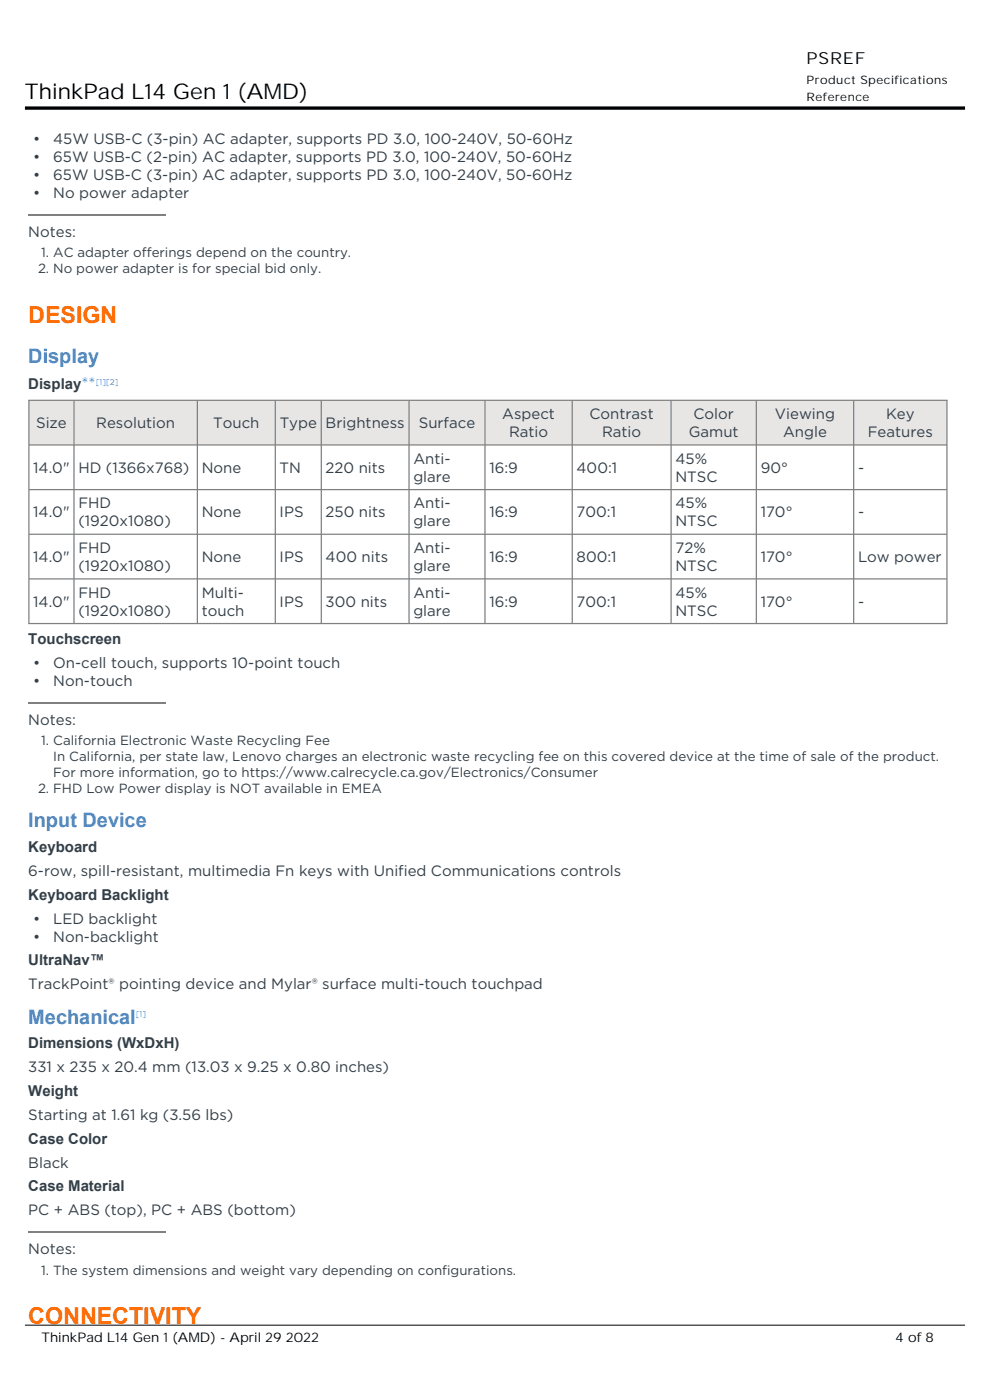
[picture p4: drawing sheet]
<svg xmlns="http://www.w3.org/2000/svg" width="210mm" height="297mm" viewBox="0 0 210 297" stroke-linecap="round" stroke-linejoin="round" font-family="sans-serif">
<defs><g id="words">
<g font-size="4.9" fill="#ff6a00">
<text x="6" y="68.5">DESIGN</text>
<text x="6" y="280.9">CONNECTIVITY</text>
</g>
<text font-size="4.6" x="5.3" y="21.1">ThinkPad L14 Gen 1 (AMD)</text>
<g font-size="4.2" fill="#3e8ddd">
<text x="6" y="76.9">Display</text>
<text x="6" y="175.5">Input Device</text>
<text x="6" y="217.2">Mechanical</text>
</g>
<text font-size="3.5" x="171.1" y="13.6">PSREF</text>
<g font-size="3.2" fill="#333f48">
<text x="7" y="30.6">•</text>
<text x="7" y="34.4">•</text>
<text x="11.3" y="30.6">45W USB-C (3-pin) AC adapter, supports PD 3.0, 100-240V, 50-60Hz</text>
<text x="11.3" y="34.4">65W USB-C (2-pin) AC adapter, supports PD 3.0, 100-240V, 50-60Hz</text>
<text x="7" y="38.2">•</text>
<text x="7" y="42">•</text>
<text x="11.3" y="38.2">65W USB-C (3-pin) AC adapter, supports PD 3.0, 100-240V, 50-60Hz</text>
<text x="11.3" y="42">No power adapter</text>
<text x="6" y="50.3">Notes:</text>
<text x="6" y="82.6">Display**</text>
<text x="106.5" y="88.9">Aspect</text>
<text x="125.1" y="88.9">Contrast</text>
<text x="147.1" y="88.9">Color</text>
<text x="164.4" y="88.9">Viewing</text>
<text x="188" y="88.9">Key</text>
<text x="7.7" y="90.8">Size</text>
<text x="20.4" y="90.8">Resolution</text>
<text x="45.2" y="90.8">Touch</text>
<text x="59.3" y="90.8">Type</text>
<text x="69.1" y="90.8">Brightness</text>
<text x="88.8" y="90.8">Surface</text>
<text x="108" y="92.7">Ratio</text>
<text x="127.7" y="92.7">Ratio</text>
<text x="146.1" y="92.7">Gamut</text>
<text x="166.1" y="92.7">Angle</text>
<text x="184.1" y="92.7">Features</text>
<text x="7.1" y="100.3">14.0&quot;</text>
<text x="16.6" y="100.3">HD (1366x768)</text>
<text x="42.8" y="100.3">None</text>
<text x="59.3" y="100.3">TN</text>
<text x="69.1" y="100.3">220 nits</text>
<text x="87.7" y="98.4">Anti-</text>
<text x="103.8" y="100.3">16:9</text>
<text x="122.3" y="100.3">400:1</text>
<text x="143.3" y="98.4">45%</text>
<text x="161.4" y="100.3">90°</text>
<text x="182" y="100.3">-</text>
<text x="16.6" y="107.8">FHD</text>
<text x="87.7" y="102.2">glare</text>
<text x="87.7" y="107.8">Anti-</text>
<text x="143.3" y="102.2">NTSC</text>
<text x="143.3" y="107.8">45%</text>
<text x="7.1" y="109.7">14.0&quot;</text>
<text x="16.6" y="111.7">(1920x1080)</text>
<text x="42.8" y="109.7">None</text>
<text x="59.3" y="109.7">IPS</text>
<text x="69.1" y="109.7">250 nits</text>
<text x="87.7" y="111.7">glare</text>
<text x="103.8" y="109.7">16:9</text>
<text x="122.3" y="109.7">700:1</text>
<text x="143.3" y="111.7">NTSC</text>
<text x="161.4" y="109.7">170°</text>
<text x="182" y="109.7">-</text>
<text x="7.1" y="119.2">14.0&quot;</text>
<text x="16.6" y="117.3">FHD</text>
<text x="42.8" y="119.2">None</text>
<text x="59.3" y="119.2">IPS</text>
<text x="69.1" y="119.2">400 nits</text>
<text x="87.7" y="117.3">Anti-</text>
<text x="103.8" y="119.2">16:9</text>
<text x="122.3" y="119.2">800:1</text>
<text x="143.3" y="117.3">72%</text>
<text x="161.4" y="119.2">170°</text>
<text x="182" y="119.2">Low power</text>
<text x="16.6" y="121.1">(1920x1080)</text>
<text x="87.7" y="121.1">glare</text>
<text x="143.3" y="121.1">NTSC</text>
<text x="7.1" y="128.7">14.0&quot;</text>
<text x="16.6" y="126.8">FHD</text>
<text x="16.6" y="130.6">(1920x1080)</text>
<text x="42.8" y="126.8">Multi-</text>
<text x="42.8" y="130.6">touch</text>
<text x="59.3" y="128.7">IPS</text>
<text x="69.1" y="128.7">300 nits</text>
<text x="87.7" y="126.8">Anti-</text>
<text x="87.7" y="130.6">glare</text>
<text x="103.8" y="128.7">16:9</text>
<text x="122.3" y="128.7">700:1</text>
<text x="143.3" y="126.8">45%</text>
<text x="143.3" y="130.6">NTSC</text>
<text x="161.4" y="128.7">170°</text>
<text x="182" y="128.7">-</text>
<text x="6" y="136.7">Touchscreen</text>
<text x="7" y="141.8">•</text>
<text x="11.3" y="141.8">On-cell touch, supports 10-point touch</text>
<text x="7" y="145.6">•</text>
<text x="11.3" y="145.6">Non-touch</text>
<text x="6" y="153.9">Notes:</text>
<text x="6" y="180.7">Keyboard</text>
<text x="6" y="185.8">6-row, spill-resistant, multimedia Fn keys with Unified Communications controls</text>
<text x="6" y="190.9">Keyboard Backlight</text>
<text x="7" y="195.9">•</text>
<text x="11.3" y="195.9">LED backlight</text>
<text x="7" y="199.8">•</text>
<text x="11.3" y="199.8">Non-backlight</text>
<text x="6" y="204.8">UltraNav™</text>
<text x="6" y="209.9">TrackPoint® pointing device and Mylar® surface multi-touch touchpad</text>
<text x="6" y="222.4">Dimensions (WxDxH)</text>
<text x="6" y="227.5">331 x 235 x 20.4 mm (13.03 x 9.25 x 0.80 inches)</text>
<text x="6" y="232.5">Weight</text>
<text x="6" y="237.6">Starting at 1.61 kg (3.56 lbs)</text>
<text x="6" y="242.6">Case Color</text>
<text x="6" y="247.7">Black</text>
<text x="6" y="252.7">Case Material</text>
<text x="6" y="257.8">PC + ABS (top), PC + ABS (bottom)</text>
<text x="6" y="266.1">Notes:</text>
</g>
<g font-size="2.8" fill="#333f48">
<text x="8.1" y="58">2. No power adapter is for special bid only.</text>
<text x="8.7" y="54.6">1. AC adapter offerings depend on the country.</text>
<text x="8.7" y="158.1">1. California Electronic Waste Recycling Fee</text>
<text x="11.3" y="161.5">In California, per state law, Lenovo charges an electronic waste recycling fee on this covered device at the time of sale of the product.</text>
<text x="11.3" y="164.9">For more information, go to https://www.calrecycle.ca.gov/Electronics/Consumer</text>
<text x="8.1" y="168.3">2. FHD Low Power display is NOT available in EMEA</text>
<text x="8.7" y="270.4">1. The system dimensions and weight vary depending on configurations.</text>
</g>
<g font-size="2.8">
<text x="8.8" y="284.7">ThinkPad L14 Gen 1 (AMD) - April 29 2022</text>
<text x="189.9" y="284.7">4 of 8</text>
</g>
<g font-size="2.5">
<text x="171.1" y="17.8">Product Specifications</text>
<text x="171.1" y="21.4">Reference</text>
</g>
<g font-size="1.8" fill="#3e8ddd">
<text x="20.3" y="81.6">[1][2]</text>
<text x="28.8" y="215.8">[1]</text>
</g>
</g></defs>
<path d="M6 45.5h29.2" fill="none" stroke="#808080" stroke-width=".26"/>
<g fill="#e8e5e5">
<path d="M6.3 85.1h9.3v9.2h-9.3z"/>
<path d="M15.8 85.1h25.9v9.2h-25.9z"/>
<path d="M42 85.1h16.3v9.2h-16.3z"/>
<path d="M58.5 85.1h9.5v9.2h-9.5z"/>
<path d="M68.3 85.1h18.3v9.2h-18.3z"/>
<path d="M86.9 85.1h15.8v9.2h-15.8z"/>
<path d="M103 85.1h18.3v9.2h-18.3z"/>
<path d="M121.5 85.1h20.7v9.2h-20.7z"/>
<path d="M142.5 85.1h17.8v9.2h-17.8z"/>
<path d="M160.6 85.1h20.4v9.2h-20.4z"/>
<path d="M181.2 85.1h19.5v9.2h-19.5z"/>
</g>
<g fill="none" stroke="#808080" stroke-width=".26">
<path d="M6 84.9h195M6.1 94.4h194.8M6.1 84.9v47.4M15.7 84.9v47.4M41.9 84.9v47.4M58.4 84.9v47.4M68.2 84.9v47.4M86.8 84.9v47.4M102.9 84.9v47.4M121.4 84.9v47.4M142.4 84.9v47.4M160.4 84.9v47.4"/>
<path d="M181.1 84.9v47.4M200.9 84.9v47.4M6.1 103.9h194.8M6.1 113.3h194.8M6 132.3h195M6.1 122.8h194.8M6 149.1h29.2M6 261.3h29.2"/>
</g>
<path d="M5.3 22.9h199.4" fill="none" stroke="#000" stroke-width=".71" stroke-linecap="butt"/>
<path d="M5.3 281.1h199.4" fill="none" stroke="#000" stroke-width=".21"/>
<use href="#words"/>
</svg>
